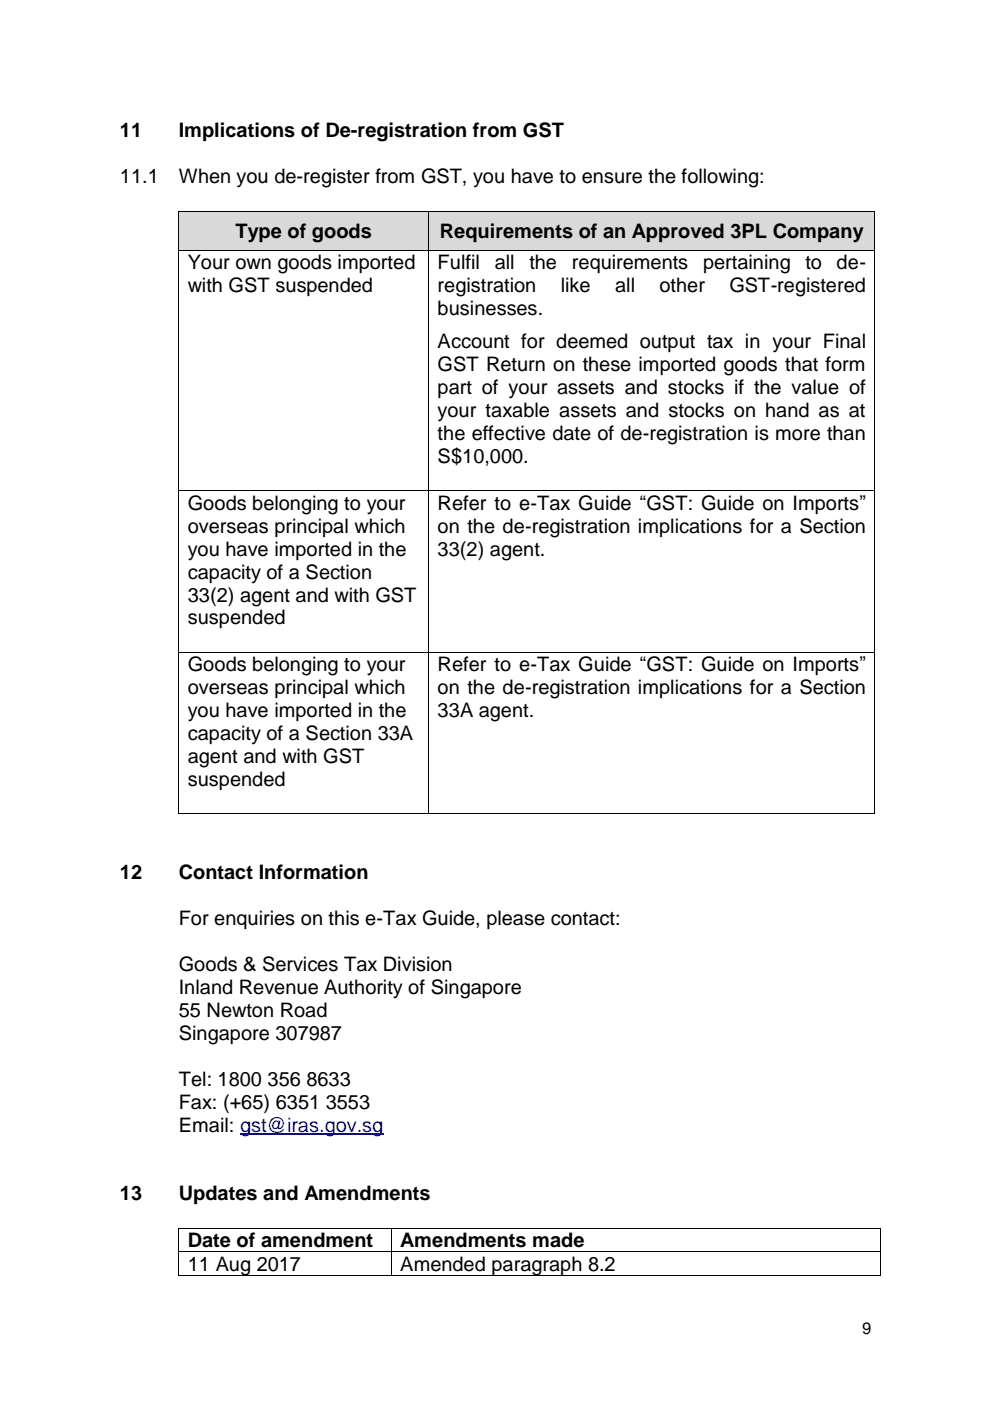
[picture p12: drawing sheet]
<svg xmlns="http://www.w3.org/2000/svg" width="210mm" height="297mm" viewBox="0 0 210 297" stroke-linecap="round" stroke-linejoin="round" font-family="sans-serif">
<defs><g id="words">
<g font-size="4.2">
<text x="25.4" y="29.1">11</text>
<text x="37.9" y="29.1">Implications of De-registration from GST</text>
<text x="25.4" y="38.9">11.1</text>
<text x="37.9" y="38.9">When you de-register from GST, you have to ensure the following:</text>
<text x="49.9" y="50.4">Type of goods</text>
<text x="93.2" y="50.4">Requirements of an Approved 3PL Company</text>
<text x="39.8" y="57">Your own goods imported</text>
<text x="92.8" y="57">Fulfil</text>
<text x="104.9" y="57">all</text>
<text x="112.2" y="57">the</text>
<text x="121.2" y="57">requirements</text>
<text x="149" y="57">pertaining</text>
<text x="170.7" y="57">to</text>
<text x="177.3" y="57">de-</text>
<text x="39.8" y="61.9">with GST suspended</text>
<text x="92.8" y="61.9">registration</text>
<text x="118.9" y="61.9">like</text>
<text x="130.4" y="61.9">all</text>
<text x="139.8" y="61.9">other</text>
<text x="154.6" y="61.9">GST-registered</text>
<text x="92.8" y="66.8">businesses.</text>
<text x="92.8" y="73.8">Account for deemed output tax in your Final</text>
<text x="92.8" y="78.6">GST Return on these imported goods that form</text>
<text x="92.8" y="83.5">part of your assets and stocks if the value of</text>
<text x="92.8" y="88.4">your taxable assets and stocks on hand as at</text>
<text x="92.8" y="93.2">the effective date of de-registration is more than</text>
<text x="92.8" y="98.1">S$10,000.</text>
<text x="39.8" y="108">Goods belonging to your</text>
<text x="39.8" y="112.9">overseas principal which</text>
<text x="92.8" y="108">Refer to e-Tax Guide “GST: Guide on Imports”</text>
<text x="92.8" y="112.9">on the de-registration implications for a Section</text>
<text x="39.8" y="117.7">you have imported in the</text>
<text x="92.8" y="117.7">33(2) agent.</text>
<text x="39.8" y="122.6">capacity of a Section</text>
<text x="39.8" y="127.5">33(2) agent and with GST</text>
<text x="39.8" y="132.4">suspended</text>
<text x="39.8" y="142.3">Goods belonging to your</text>
<text x="92.8" y="142.3">Refer to e-Tax Guide “GST: Guide on Imports”</text>
<text x="39.8" y="147.1">overseas principal which</text>
<text x="92.8" y="147.1">on the de-registration implications for a Section</text>
<text x="39.8" y="152">you have imported in the</text>
<text x="92.8" y="152">33A agent.</text>
<text x="39.8" y="156.9">capacity of a Section 33A</text>
<text x="39.8" y="161.7">agent and with GST</text>
<text x="39.8" y="166.6">suspended</text>
<text x="25.4" y="186.2">12</text>
<text x="37.9" y="186.2">Contact Information</text>
<text x="37.9" y="196">For enquiries on this e-Tax Guide, please contact:</text>
<text x="37.9" y="205.7">Goods &amp; Services Tax Division</text>
<text x="37.9" y="210.6">Inland Revenue Authority of Singapore</text>
<text x="37.9" y="215.5">55 Newton Road</text>
<text x="37.9" y="220.3">Singapore 307987</text>
<text x="37.9" y="230.1">Tel: 1800 356 8633</text>
<text x="37.9" y="234.9">Fax: (+65) 6351 3553</text>
<text x="37.9" y="239.8">Email: gst@iras.gov.sg</text>
<text x="25.4" y="254.4">13</text>
<text x="37.9" y="254.4">Updates and Amendments</text>
<text x="39.8" y="264.3">Date of amendment</text>
<text x="39.8" y="269.4">11 Aug 2017</text>
<text x="84.9" y="264.3">Amendments made</text>
<text x="84.9" y="269.4">Amended paragraph 8.2</text>
</g>
<text font-size="3.5" x="182.7" y="282.8">9</text>
</g></defs>
<g fill="#d9d9d9">
<path d="M38 44.9h52.8v8h-52.8z" fill-rule="evenodd"/>
<path d="M39.8 46.4h49.2v4.9h-49.2z" fill-rule="evenodd"/>
<path d="M90.9 44.9h94.5v8h-94.5z" fill-rule="evenodd"/>
<path d="M92.8 46.4h90.8v4.9h-90.8z" fill-rule="evenodd"/>
</g>
<g fill="#000">
<path d="M37.8 44.7h.2v.1h-.2z" fill-rule="evenodd"/>
<path d="M37.8 44.7h.2v.1h-.2z" fill-rule="evenodd"/>
<path d="M37.8 52.9h.2v.2h-.2z" fill-rule="evenodd"/>
<path d="M90.8 44.7h.1v.1h-.1z" fill-rule="evenodd"/>
<path d="M90.8 52.9h.1v.2h-.1z" fill-rule="evenodd"/>
<path d="M185.4 44.7h.1v.1h-.1z" fill-rule="evenodd"/>
<path d="M185.4 44.7h.1v.1h-.1z" fill-rule="evenodd"/>
<path d="M185.4 52.9h.1v.2h-.1z" fill-rule="evenodd"/>
<path d="M37.8 103.9h.2v.2h-.2z" fill-rule="evenodd"/>
<path d="M90.8 103.9h.1v.2h-.1z" fill-rule="evenodd"/>
<path d="M185.4 103.9h.1v.2h-.1z" fill-rule="evenodd"/>
<path d="M37.8 138.2h.2v.1h-.2z" fill-rule="evenodd"/>
<path d="M90.8 138.2h.1v.1h-.1z" fill-rule="evenodd"/>
<path d="M185.4 138.2h.1v.1h-.1z" fill-rule="evenodd"/>
<path d="M37.8 172.4h.2v.2h-.2z" fill-rule="evenodd"/>
<path d="M37.8 172.4h.2v.2h-.2z" fill-rule="evenodd"/>
<path d="M90.8 172.4h.1v.2h-.1z" fill-rule="evenodd"/>
<path d="M185.4 172.4h.1v.2h-.1z" fill-rule="evenodd"/>
<path d="M185.4 172.4h.1v.2h-.1z" fill-rule="evenodd"/>
<path d="M37.8 260.2h.2v.2h-.2z" fill-rule="evenodd"/>
<path d="M37.8 260.2h.2v.2h-.2z" fill-rule="evenodd"/>
<path d="M37.8 265.3h.2v.1h-.2z" fill-rule="evenodd"/>
<path d="M37.8 270.3h.2v.2h-.2z" fill-rule="evenodd"/>
<path d="M37.8 270.3h.2v.2h-.2z" fill-rule="evenodd"/>
<path d="M82.9 260.2h.1v.2h-.1z" fill-rule="evenodd"/>
<path d="M82.9 265.3h.1v.1h-.1z" fill-rule="evenodd"/>
<path d="M82.9 270.3h.1v.2h-.1z" fill-rule="evenodd"/>
<path d="M186.5 260.2h.2v.2h-.2z" fill-rule="evenodd"/>
<path d="M186.5 260.2h.2v.2h-.2z" fill-rule="evenodd"/>
<path d="M186.5 265.3h.2v.1h-.2z" fill-rule="evenodd"/>
<path d="M186.5 270.3h.2v.2h-.2z" fill-rule="evenodd"/>
<path d="M186.5 270.3h.2v.2h-.2z" fill-rule="evenodd"/>
</g>
<g fill="none" stroke="#000" stroke-width=".21">
<path d="M37.9 44.8v8.1M37.9 53.1v50.8M38 44.8h52.8M38 53h52.8M90.9 44.8v8.1M90.9 53.1v50.8M90.9 44.8h94.5M90.9 53h94.5M185.5 44.8v8.1M185.5 53.1v50.8M37.9 104.1v34.1M38 104h52.8"/>
<path d="M90.9 104.1v34.1M90.9 104h94.5M185.5 104.1v34.1M37.9 138.3v34.1M38 138.2h52.8M90.9 138.3v34.1M90.9 138.2h94.5M185.5 138.3v34.1M38 172.5h52.8M90.9 172.5h94.5M37.9 260.4v4.9M37.9 265.4v4.9"/>
<path d="M38 260.3h44.9M38 265.3h44.9M38 270.4h44.9M82.9 260.4v4.9M82.9 265.4v4.9M83 260.3h103.5M83 265.3h103.5M83 270.4h103.5M186.6 260.4v4.9M186.6 265.4v4.9"/>
</g>
<path d="M50.9 240.4h30.4" fill="none" stroke="#00f" stroke-width=".3"/>
<use href="#words"/>
</svg>
